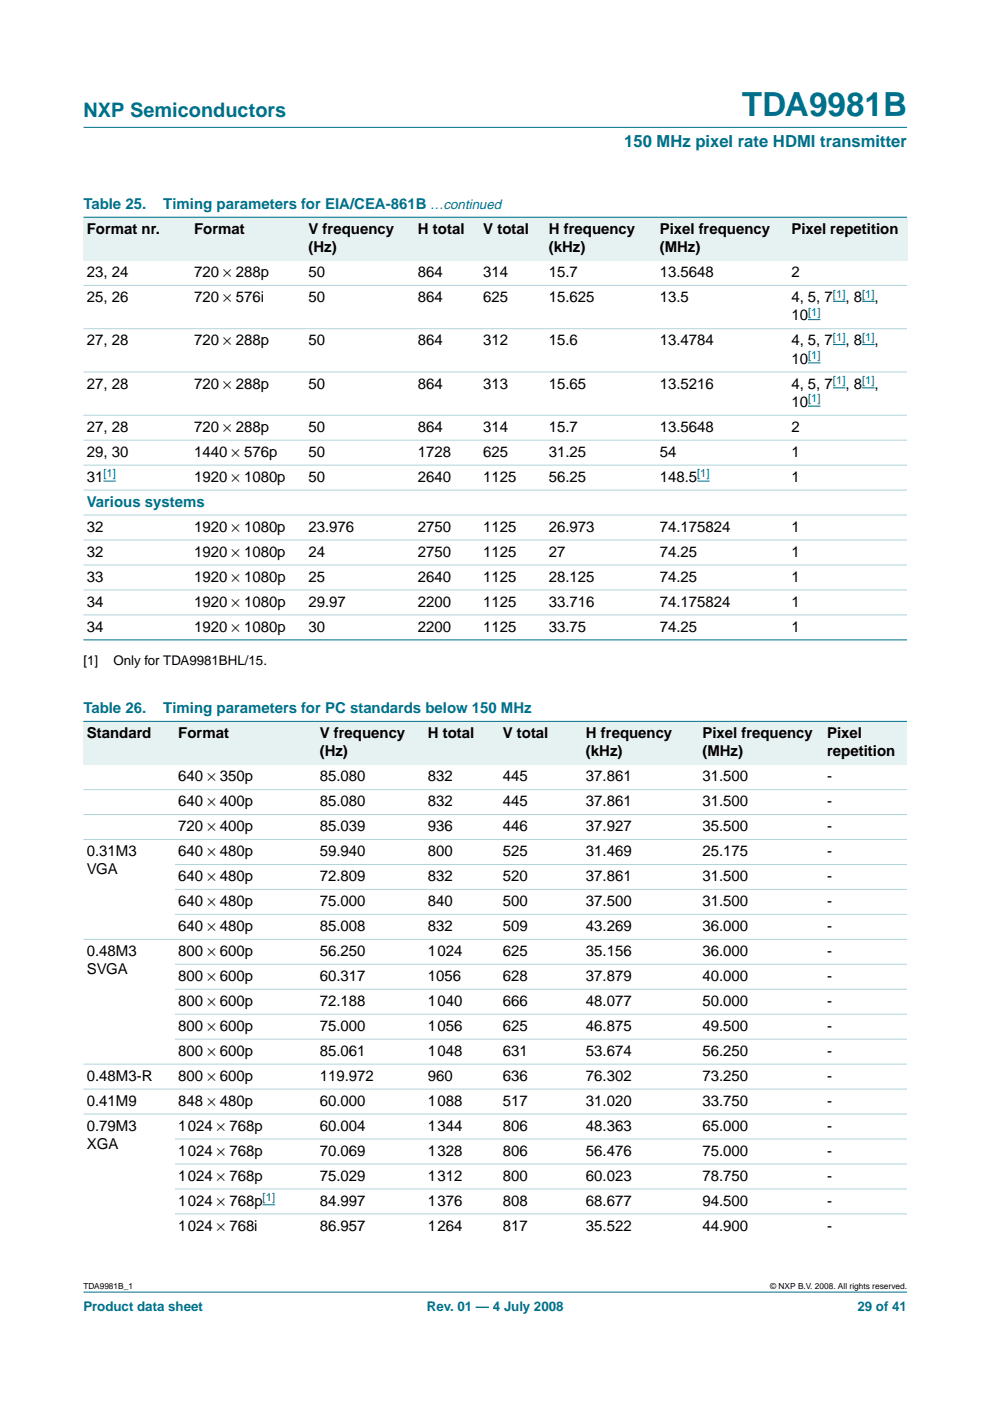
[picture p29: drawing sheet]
<svg xmlns="http://www.w3.org/2000/svg" width="210mm" height="297mm" viewBox="0 0 210 297" stroke-linecap="round" stroke-linejoin="round" font-family="sans-serif">
<defs><g id="words">
<text font-size="7.1" fill="#00708a" x="157.3" y="24.7">TDA9981B</text>
<text font-size="4.2" fill="#00708a" x="17.7" y="24.9">NXP Semiconductors</text>
<text font-size="3.5" fill="#00708a" x="132.4" y="31.1">150 MHz pixel rate HDMI transmitter</text>
<g font-size="3.2" fill="#00708a">
<text x="17.7" y="44.3">Table 25.</text>
<text x="34.6" y="44.3">Timing parameters for EIA/CEA-861B …continued</text>
<text x="18.4" y="107.4">Various systems</text>
<text x="17.7" y="151.2">Table 26.</text>
<text x="34.6" y="151.2">Timing parameters for PC standards below 150 MHz</text>
</g>
<g font-size="3.2">
<text x="18.4" y="49.6">Format nr.</text>
<text x="41.2" y="49.6">Format</text>
<text x="65.4" y="49.6">V frequency</text>
<text x="65.4" y="53.5">(Hz)</text>
<text x="88.6" y="49.6">H total</text>
<text x="102.5" y="49.6">V total</text>
<text x="116.3" y="49.6">H frequency</text>
<text x="116.3" y="53.5">(kHz)</text>
<text x="139.9" y="49.6">Pixel frequency</text>
<text x="139.9" y="53.5">(MHz)</text>
<text x="167.8" y="49.6">Pixel repetition</text>
<text x="18.4" y="58.8">23, 24</text>
<text x="41.2" y="58.8">720 × 288p</text>
<text x="65.4" y="58.8">50</text>
<text x="88.6" y="58.8">864</text>
<text x="102.5" y="58.8">314</text>
<text x="116.3" y="58.8">15.7</text>
<text x="139.9" y="58.8">13.5648</text>
<text x="167.8" y="58.8">2</text>
<text x="18.4" y="64">25, 26</text>
<text x="41.2" y="64">720 × 576i</text>
<text x="65.4" y="64">50</text>
<text x="88.6" y="64">864</text>
<text x="102.5" y="64">625</text>
<text x="116.3" y="64">15.625</text>
<text x="139.9" y="64">13.5</text>
<text x="167.8" y="64">4, 5, 7</text>
<text x="179.3" y="64">, 8</text>
<text x="185.4" y="64">,</text>
<text x="167.8" y="67.9">10</text>
<text x="18.4" y="73.2">27, 28</text>
<text x="41.2" y="73.2">720 × 288p</text>
<text x="65.4" y="73.2">50</text>
<text x="88.6" y="73.2">864</text>
<text x="102.5" y="73.2">312</text>
<text x="116.3" y="73.2">15.6</text>
<text x="139.9" y="73.2">13.4784</text>
<text x="167.8" y="73.2">4, 5, 7</text>
<text x="167.8" y="77.1">10</text>
<text x="179.3" y="73.2">, 8</text>
<text x="185.4" y="73.2">,</text>
<text x="18.4" y="82.4">27, 28</text>
<text x="41.2" y="82.4">720 × 288p</text>
<text x="65.4" y="82.4">50</text>
<text x="88.6" y="82.4">864</text>
<text x="102.5" y="82.4">313</text>
<text x="116.3" y="82.4">15.65</text>
<text x="139.9" y="82.4">13.5216</text>
<text x="167.8" y="82.4">4, 5, 7</text>
<text x="179.3" y="82.4">, 8</text>
<text x="185.4" y="82.4">,</text>
<text x="167.8" y="86.3">10</text>
<text x="18.4" y="91.6">27, 28</text>
<text x="41.2" y="91.6">720 × 288p</text>
<text x="65.4" y="91.6">50</text>
<text x="88.6" y="91.6">864</text>
<text x="102.5" y="91.6">314</text>
<text x="116.3" y="91.6">15.7</text>
<text x="139.9" y="91.6">13.5648</text>
<text x="167.8" y="91.6">2</text>
<text x="18.4" y="96.9">29, 30</text>
<text x="41.2" y="96.9">1440 × 576p</text>
<text x="65.4" y="96.9">50</text>
<text x="88.6" y="96.9">1728</text>
<text x="102.5" y="96.9">625</text>
<text x="116.3" y="96.9">31.25</text>
<text x="139.9" y="96.9">54</text>
<text x="167.8" y="96.9">1</text>
<text x="18.4" y="102.1">31</text>
<text x="41.2" y="102.1">1920 × 1080p</text>
<text x="65.4" y="102.1">50</text>
<text x="88.6" y="102.1">2640</text>
<text x="102.5" y="102.1">1125</text>
<text x="116.3" y="102.1">56.25</text>
<text x="139.9" y="102.1">148.5</text>
<text x="167.8" y="102.1">1</text>
<text x="18.4" y="112.7">32</text>
<text x="41.2" y="112.7">1920 × 1080p</text>
<text x="65.4" y="112.7">23.976</text>
<text x="88.6" y="112.7">2750</text>
<text x="102.5" y="112.7">1125</text>
<text x="116.4" y="112.7">26.973</text>
<text x="139.9" y="112.7">74.175824</text>
<text x="167.8" y="112.7">1</text>
<text x="18.4" y="118">32</text>
<text x="41.2" y="118">1920 × 1080p</text>
<text x="65.4" y="118">24</text>
<text x="88.6" y="118">2750</text>
<text x="102.5" y="118">1125</text>
<text x="116.3" y="118">27</text>
<text x="139.9" y="118">74.25</text>
<text x="167.8" y="118">1</text>
<text x="18.4" y="123.3">33</text>
<text x="41.2" y="123.3">1920 × 1080p</text>
<text x="65.4" y="123.3">25</text>
<text x="88.6" y="123.3">2640</text>
<text x="102.5" y="123.3">1125</text>
<text x="116.3" y="123.3">28.125</text>
<text x="139.9" y="123.3">74.25</text>
<text x="167.8" y="123.3">1</text>
<text x="18.4" y="128.6">34</text>
<text x="41.2" y="128.6">1920 × 1080p</text>
<text x="65.4" y="128.6">29.97</text>
<text x="88.6" y="128.6">2200</text>
<text x="102.5" y="128.6">1125</text>
<text x="116.4" y="128.6">33.716</text>
<text x="139.9" y="128.6">74.175824</text>
<text x="167.8" y="128.6">1</text>
<text x="18.4" y="133.9">34</text>
<text x="41.2" y="133.9">1920 × 1080p</text>
<text x="65.4" y="133.9">30</text>
<text x="88.6" y="133.9">2200</text>
<text x="102.5" y="133.9">1125</text>
<text x="116.3" y="133.9">33.75</text>
<text x="139.9" y="133.9">74.25</text>
<text x="167.8" y="133.9">1</text>
<text x="18.4" y="156.5">Standard</text>
<text x="37.8" y="156.5">Format</text>
<text x="67.8" y="156.5">V frequency</text>
<text x="67.8" y="160.4">(Hz)</text>
<text x="90.7" y="156.5">H total</text>
<text x="106.6" y="156.5">V total</text>
<text x="124.2" y="156.5">H frequency</text>
<text x="124.2" y="160.4">(kHz)</text>
<text x="148.9" y="156.5">Pixel frequency</text>
<text x="148.9" y="160.4">(MHz)</text>
<text x="175.4" y="156.5">Pixel</text>
<text x="175.4" y="160.4">repetition</text>
<text x="37.8" y="165.6">640 × 350p</text>
<text x="67.8" y="165.6">85.080</text>
<text x="90.7" y="165.6">832</text>
<text x="106.6" y="165.6">445</text>
<text x="124.2" y="165.6">37.861</text>
<text x="148.9" y="165.6">31.500</text>
<text x="175.4" y="165.6">-</text>
<text x="37.8" y="170.9">640 × 400p</text>
<text x="67.8" y="170.9">85.080</text>
<text x="90.7" y="170.9">832</text>
<text x="106.6" y="170.9">445</text>
<text x="124.2" y="170.9">37.861</text>
<text x="148.9" y="170.9">31.500</text>
<text x="175.4" y="170.9">-</text>
<text x="37.8" y="176.2">720 × 400p</text>
<text x="67.8" y="176.2">85.039</text>
<text x="90.7" y="176.2">936</text>
<text x="106.6" y="176.2">446</text>
<text x="124.2" y="176.2">37.927</text>
<text x="148.9" y="176.2">35.500</text>
<text x="175.4" y="176.2">-</text>
<text x="18.4" y="181.5">0.31M3</text>
<text x="18.4" y="185.4">VGA</text>
<text x="37.8" y="181.5">640 × 480p</text>
<text x="67.8" y="181.5">59.940</text>
<text x="90.7" y="181.5">800</text>
<text x="106.6" y="181.5">525</text>
<text x="124.2" y="181.5">31.469</text>
<text x="148.9" y="181.5">25.175</text>
<text x="175.4" y="181.5">-</text>
<text x="37.8" y="186.8">640 × 480p</text>
<text x="67.8" y="186.8">72.809</text>
<text x="90.7" y="186.8">832</text>
<text x="106.6" y="186.8">520</text>
<text x="124.2" y="186.8">37.861</text>
<text x="148.9" y="186.8">31.500</text>
<text x="175.4" y="186.8">-</text>
<text x="37.8" y="192.1">640 × 480p</text>
<text x="37.8" y="197.4">640 × 480p</text>
<text x="67.8" y="192.1">75.000</text>
<text x="67.8" y="197.4">85.008</text>
<text x="90.7" y="192.1">840</text>
<text x="90.7" y="197.4">832</text>
<text x="106.6" y="192.1">500</text>
<text x="106.6" y="197.4">509</text>
<text x="124.2" y="192.1">37.500</text>
<text x="124.2" y="197.4">43.269</text>
<text x="148.9" y="192.1">31.500</text>
<text x="148.9" y="197.4">36.000</text>
<text x="175.4" y="192.1">-</text>
<text x="175.4" y="197.4">-</text>
<text x="18.4" y="202.7">0.48M3</text>
<text x="37.8" y="202.7">800 × 600p</text>
<text x="67.8" y="202.7">56.250</text>
<text x="90.7" y="202.7">1024</text>
<text x="106.6" y="202.7">625</text>
<text x="124.2" y="202.7">35.156</text>
<text x="148.9" y="202.7">36.000</text>
<text x="175.4" y="202.7">-</text>
<text x="18.4" y="206.6">SVGA</text>
<text x="37.8" y="208">800 × 600p</text>
<text x="67.8" y="208">60.317</text>
<text x="90.7" y="208">1056</text>
<text x="106.6" y="208">628</text>
<text x="124.2" y="208">37.879</text>
<text x="148.9" y="208">40.000</text>
<text x="175.4" y="208">-</text>
<text x="37.8" y="213.3">800 × 600p</text>
<text x="67.8" y="213.3">72.188</text>
<text x="90.7" y="213.3">1040</text>
<text x="106.6" y="213.3">666</text>
<text x="124.2" y="213.3">48.077</text>
<text x="148.9" y="213.3">50.000</text>
<text x="175.4" y="213.3">-</text>
<text x="37.8" y="218.6">800 × 600p</text>
<text x="67.8" y="218.6">75.000</text>
<text x="90.7" y="218.6">1056</text>
<text x="106.6" y="218.6">625</text>
<text x="124.2" y="218.6">46.875</text>
<text x="148.9" y="218.6">49.500</text>
<text x="175.4" y="218.6">-</text>
<text x="37.8" y="223.9">800 × 600p</text>
<text x="67.8" y="223.9">85.061</text>
<text x="90.7" y="223.9">1048</text>
<text x="106.6" y="223.9">631</text>
<text x="124.2" y="223.9">53.674</text>
<text x="148.9" y="223.9">56.250</text>
<text x="175.4" y="223.9">-</text>
<text x="18.4" y="229.1">0.48M3-R</text>
<text x="37.8" y="229.1">800 × 600p</text>
<text x="67.8" y="229.1">119.972</text>
<text x="90.7" y="229.1">960</text>
<text x="106.6" y="229.1">636</text>
<text x="124.2" y="229.1">76.302</text>
<text x="148.9" y="229.1">73.250</text>
<text x="175.4" y="229.1">-</text>
<text x="18.4" y="234.4">0.41M9</text>
<text x="18.4" y="239.7">0.79M3</text>
<text x="37.8" y="234.4">848 × 480p</text>
<text x="37.8" y="239.7">1024 × 768p</text>
<text x="67.8" y="239.7">60.004</text>
<text x="67.8" y="234.4">60.000</text>
<text x="90.7" y="239.7">1344</text>
<text x="90.7" y="234.4">1088</text>
<text x="106.6" y="239.7">806</text>
<text x="106.6" y="234.4">517</text>
<text x="124.2" y="239.7">48.363</text>
<text x="124.2" y="234.4">31.020</text>
<text x="148.9" y="239.7">65.000</text>
<text x="148.9" y="234.4">33.750</text>
<text x="175.4" y="239.7">-</text>
<text x="175.4" y="234.4">-</text>
<text x="18.4" y="243.6">XGA</text>
<text x="37.8" y="245">1024 × 768p</text>
<text x="67.8" y="245">70.069</text>
<text x="90.7" y="245">1328</text>
<text x="106.6" y="245">806</text>
<text x="124.2" y="245">56.476</text>
<text x="148.9" y="245">75.000</text>
<text x="175.4" y="245">-</text>
<text x="37.8" y="250.3">1024 × 768p</text>
<text x="67.8" y="250.3">75.029</text>
<text x="90.7" y="250.3">1312</text>
<text x="106.6" y="250.3">800</text>
<text x="124.2" y="250.3">60.023</text>
<text x="148.9" y="250.3">78.750</text>
<text x="175.4" y="250.3">-</text>
<text x="37.8" y="255.6">1024 × 768p</text>
<text x="67.8" y="255.6">84.997</text>
<text x="90.7" y="255.6">1376</text>
<text x="106.6" y="255.6">808</text>
<text x="124.2" y="255.6">68.677</text>
<text x="148.9" y="255.6">94.500</text>
<text x="175.4" y="255.6">-</text>
<text x="37.8" y="260.9">1024 × 768i</text>
<text x="67.8" y="260.9">86.957</text>
<text x="90.7" y="260.9">1264</text>
<text x="106.6" y="260.9">817</text>
<text x="124.2" y="260.9">35.522</text>
<text x="148.9" y="260.9">44.900</text>
<text x="175.4" y="260.9">-</text>
</g>
<g font-size="2.8">
<text x="17.7" y="141.1">[1]</text>
<text x="24" y="141.1">Only for TDA9981BHL/15.</text>
</g>
<g font-size="2.8" fill="#00708a">
<text x="17.7" y="278">Product data sheet</text>
<text x="90.5" y="278">Rev. 01 — 4 July 2008</text>
<text x="181.8" y="278">29 of 41</text>
</g>
<g font-size="2.4" fill="#00f">
<text x="176.6" y="63.1">[1]</text>
<text x="182.8" y="63.1">[1]</text>
<text x="171.3" y="67">[1]</text>
<text x="171.3" y="76.1">[1]</text>
<text x="176.6" y="72.3">[1]</text>
<text x="182.8" y="72.3">[1]</text>
<text x="176.6" y="81.4">[1]</text>
<text x="182.8" y="81.4">[1]</text>
<text x="171.3" y="85.3">[1]</text>
<text x="21.9" y="101.2">[1]</text>
<text x="147.8" y="101.2">[1]</text>
<text x="55.7" y="254.7">[1]</text>
</g>
<g font-size="1.8">
<text x="17.7" y="273.4">TDA9981B_1</text>
<text x="163.3" y="273.4">© NXP B.V. 2008. All rights reserved.</text>
</g>
</g></defs>
<g fill="#00708a" stroke="#00708a" stroke-width=".21">
<path d="M17.7 273.9h174.6z"/>
<path d="M17.7 27h174.6z"/>
</g>
<path d="M171.3 67.8h2.7M171.3 76.9h2.7M176.6 63.9h2.7M176.6 73.1h2.7M182.8 63.9h2.6M182.8 73.1h2.6M171.3 86.1h2.7M176.6 82.2h2.7M182.8 82.2h2.6M21.9 102h2.7M147.8 102h2.7" fill="none" stroke="#00f" stroke-width=".21"/>
<g fill="#e6f2f2">
<path d="M17.7 46.1h22.8v9.1h-22.8z" fill-rule="evenodd"/>
<path d="M40.5 46.1h24.2v9.1h-24.2z" fill-rule="evenodd"/>
<path d="M64.7 46.1h23.2v9.1h-23.2z" fill-rule="evenodd"/>
<path d="M87.9 46.1h13.9v9.1h-13.9z" fill-rule="evenodd"/>
<path d="M101.8 46.1h13.8v9.1h-13.8z" fill-rule="evenodd"/>
<path d="M115.6 46.1h23.6v9.1h-23.6z" fill-rule="evenodd"/>
<path d="M139.2 46.1h27.9v9.1h-27.9z" fill-rule="evenodd"/>
<path d="M167.1 46.1h25.2v9.1h-25.2z" fill-rule="evenodd"/>
</g>
<g fill="#00708a" stroke="#00708a" stroke-width=".21">
<path d="M17.7 46.1h174.6z"/>
<path d="M17.7 135.7h174.6z"/>
</g>
<g fill="#b3d4db" stroke="#b3d4db" stroke-width=".21">
<path d="M17.7 60.5h174.6z"/>
<path d="M17.7 69.7h174.6z"/>
<path d="M17.7 78.9h174.6z"/>
<path d="M17.7 88h174.6z"/>
<path d="M17.7 93.3h174.6z"/>
<path d="M17.7 98.6h174.6z"/>
<path d="M17.7 103.9h174.6z"/>
<path d="M17.7 109.2h174.6z"/>
<path d="M17.7 114.5h174.6z"/>
<path d="M17.7 119.8h174.6z"/>
<path d="M17.7 125.1h174.6z"/>
<path d="M17.7 130.4h174.6z"/>
</g>
<g fill="#e6f2f2">
<path d="M17.7 152.9h19.4v9.2h-19.4z" fill-rule="evenodd"/>
<path d="M37.1 152.9h30v9.2h-30z" fill-rule="evenodd"/>
<path d="M67.1 152.9h22.9v9.2h-22.9z" fill-rule="evenodd"/>
<path d="M90 152.9h15.9v9.2h-15.9z" fill-rule="evenodd"/>
<path d="M105.9 152.9h17.6v9.2h-17.6z" fill-rule="evenodd"/>
<path d="M123.5 152.9h24.7v9.2h-24.7z" fill-rule="evenodd"/>
<path d="M148.2 152.9h26.5v9.2h-26.5z" fill-rule="evenodd"/>
<path d="M174.7 152.9h17.6v9.2h-17.6z" fill-rule="evenodd"/>
</g>
<path d="M55.7 255.4h2.6" fill="none" stroke="#00f" stroke-width=".21"/>
<path d="M17.7 152.9h174.6z" fill="#00708a" stroke="#00708a" stroke-width=".21"/>
<g fill="#b3d4db" stroke="#b3d4db" stroke-width=".21">
<path d="M17.7 167.4h174.6z"/>
<path d="M17.7 172.7h174.6z"/>
<path d="M17.7 178h174.6z"/>
<path d="M37.1 183.3h155.2z"/>
<path d="M37.1 188.6h155.2z"/>
<path d="M37.1 193.9h155.2z"/>
<path d="M17.7 199.2h174.6z"/>
<path d="M37.1 204.5h155.2z"/>
<path d="M37.1 209.7h155.2z"/>
<path d="M37.1 215h155.2z"/>
<path d="M37.1 220.3h155.2z"/>
<path d="M17.7 225.6h174.6z"/>
<path d="M17.7 230.9h174.6z"/>
<path d="M17.7 236.2h174.6z"/>
<path d="M37.1 241.5h155.2z"/>
<path d="M37.1 246.8h155.2z"/>
<path d="M37.1 252.1h155.2z"/>
<path d="M37.1 257.4h155.2z"/>
</g>
<use href="#words"/>
</svg>
